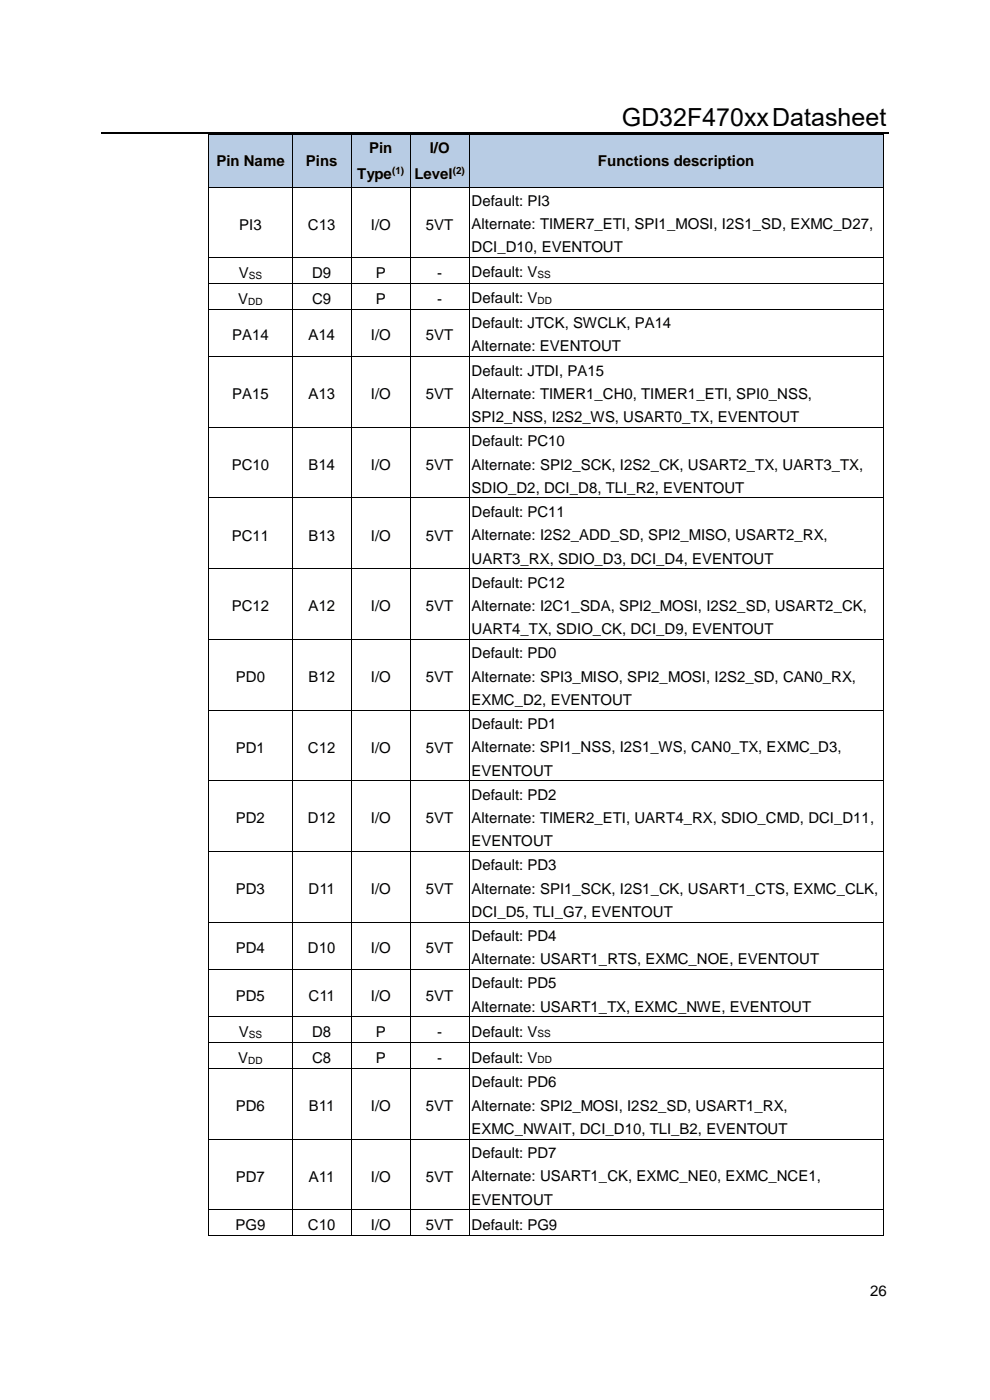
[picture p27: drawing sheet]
<svg xmlns="http://www.w3.org/2000/svg" width="210mm" height="297mm" viewBox="0 0 210 297" stroke-linecap="round" stroke-linejoin="round" font-family="sans-serif">
<defs><g id="words">
<text font-size="5.3" x="131.9" y="26.7">GD32F470xxDatasheet</text>
<g font-size="3.2">
<text x="45.9" y="35.2">Pin Name</text>
<text x="64.9" y="35.2">Pins</text>
<text x="78.3" y="32.5">Pin</text>
<text x="91.2" y="32.5">I/O</text>
<text x="126.9" y="35.2">Functions description</text>
<text x="75.8" y="38">Type</text>
<text x="87.9" y="38">Level</text>
<text x="100.1" y="43.7">Default: PI3</text>
<text x="50.8" y="48.7">PI3</text>
<text x="65.3" y="48.7">C13</text>
<text x="78.7" y="48.7">I/O</text>
<text x="90.4" y="48.7">5VT</text>
<text x="100.1" y="48.6">Alternate: TIMER7_ETI, SPI1_MOSI, I2S1_SD, EXMC_D27,</text>
<text x="100.1" y="53.6">DCI_D10, EVENTOUT</text>
<text x="50.7" y="59">V</text>
<text x="66.2" y="59">D9</text>
<text x="79.7" y="59">P</text>
<text x="92.7" y="59">-</text>
<text x="100.1" y="58.9">Default: V</text>
<text x="50.6" y="64.4">V</text>
<text x="66.2" y="64.4">C9</text>
<text x="79.7" y="64.4">P</text>
<text x="92.7" y="64.4">-</text>
<text x="100.1" y="64.3">Default: V</text>
<text x="100.1" y="69.6">Default: JTCK, SWCLK, PA14</text>
<text x="49.3" y="72.2">PA14</text>
<text x="65.4" y="72.2">A14</text>
<text x="78.7" y="72.2">I/O</text>
<text x="90.4" y="72.2">5VT</text>
<text x="100.1" y="74.6">Alternate: EVENTOUT</text>
<text x="100.1" y="79.7">Default: JTDI, PA15</text>
<text x="49.3" y="84.7">PA15</text>
<text x="65.4" y="84.7">A13</text>
<text x="78.7" y="84.7">I/O</text>
<text x="90.4" y="84.7">5VT</text>
<text x="100.1" y="84.6">Alternate: TIMER1_CH0, TIMER1_ETI, SPI0_NSS,</text>
<text x="100.1" y="89.5">SPI2_NSS, I2S2_WS, USART0_TX, EVENTOUT</text>
<text x="100.1" y="94.7">Default: PC10</text>
<text x="49.2" y="99.8">PC10</text>
<text x="65.4" y="99.8">B14</text>
<text x="78.7" y="99.8">I/O</text>
<text x="90.4" y="99.8">5VT</text>
<text x="100.1" y="99.6">Alternate: SPI2_SCK, I2S2_CK, USART2_TX, UART3_TX,</text>
<text x="100.1" y="104.5">SDIO_D2, DCI_D8, TLI_R2, EVENTOUT</text>
<text x="100.1" y="109.7">Default: PC11</text>
<text x="49.2" y="114.7">PC11</text>
<text x="65.4" y="114.7">B13</text>
<text x="78.7" y="114.7">I/O</text>
<text x="90.4" y="114.7">5VT</text>
<text x="100.1" y="114.6">Alternate: I2S2_ADD_SD, SPI2_MISO, USART2_RX,</text>
<text x="100.1" y="119.6">UART3_RX, SDIO_D3, DCI_D4, EVENTOUT</text>
<text x="100.1" y="124.6">Default: PC12</text>
<text x="49.2" y="129.7">PC12</text>
<text x="65.4" y="129.7">A12</text>
<text x="78.7" y="129.7">I/O</text>
<text x="90.4" y="129.7">5VT</text>
<text x="100.1" y="129.6">Alternate: I2C1_SDA, SPI2_MOSI, I2S2_SD, USART2_CK,</text>
<text x="100.1" y="134.6">UART4_TX, SDIO_CK, DCI_D9, EVENTOUT</text>
<text x="100.1" y="139.7">Default: PD0</text>
<text x="50" y="144.7">PD0</text>
<text x="65.4" y="144.7">B12</text>
<text x="78.7" y="144.7">I/O</text>
<text x="90.4" y="144.7">5VT</text>
<text x="100.1" y="144.6">Alternate: SPI3_MISO, SPI2_MOSI, I2S2_SD, CAN0_RX,</text>
<text x="100.1" y="149.5">EXMC_D2, EVENTOUT</text>
<text x="100.1" y="154.7">Default: PD1</text>
<text x="50" y="159.7">PD1</text>
<text x="65.3" y="159.7">C12</text>
<text x="78.7" y="159.7">I/O</text>
<text x="90.4" y="159.7">5VT</text>
<text x="100.1" y="159.6">Alternate: SPI1_NSS, I2S1_WS, CAN0_TX, EXMC_D3,</text>
<text x="100.1" y="164.5">EVENTOUT</text>
<text x="100.1" y="169.7">Default: PD2</text>
<text x="50" y="174.7">PD2</text>
<text x="65.3" y="174.7">D12</text>
<text x="78.7" y="174.7">I/O</text>
<text x="90.4" y="174.7">5VT</text>
<text x="100.1" y="174.6">Alternate: TIMER2_ETI, UART4_RX, SDIO_CMD, DCI_D11,</text>
<text x="100.1" y="179.5">EVENTOUT</text>
<text x="100.1" y="184.6">Default: PD3</text>
<text x="50" y="189.7">PD3</text>
<text x="65.5" y="189.7">D11</text>
<text x="78.7" y="189.7">I/O</text>
<text x="90.4" y="189.7">5VT</text>
<text x="100.1" y="189.6">Alternate: SPI1_SCK, I2S1_CK, USART1_CTS, EXMC_CLK,</text>
<text x="100.1" y="194.5">DCI_D5, TLI_G7, EVENTOUT</text>
<text x="50" y="202.2">PD4</text>
<text x="65.3" y="202.2">D10</text>
<text x="78.7" y="202.2">I/O</text>
<text x="90.4" y="202.2">5VT</text>
<text x="100.1" y="199.6">Default: PD4</text>
<text x="100.1" y="204.6">Alternate: USART1_RTS, EXMC_NOE, EVENTOUT</text>
<text x="100.1" y="209.7">Default: PD5</text>
<text x="50" y="212.3">PD5</text>
<text x="65.5" y="212.3">C11</text>
<text x="78.7" y="212.3">I/O</text>
<text x="90.4" y="212.3">5VT</text>
<text x="100.1" y="214.6">Alternate: USART1_TX, EXMC_NWE, EVENTOUT</text>
<text x="50.7" y="220">V</text>
<text x="66.2" y="220">D8</text>
<text x="79.7" y="220">P</text>
<text x="92.7" y="220">-</text>
<text x="100.1" y="219.9">Default: V</text>
<text x="50.6" y="225.5">V</text>
<text x="66.2" y="225.5">C8</text>
<text x="79.7" y="225.5">P</text>
<text x="92.7" y="225.5">-</text>
<text x="100.1" y="225.4">Default: V</text>
<text x="100.1" y="230.7">Default: PD6</text>
<text x="50" y="235.7">PD6</text>
<text x="65.5" y="235.7">B11</text>
<text x="78.7" y="235.7">I/O</text>
<text x="90.4" y="235.7">5VT</text>
<text x="100.1" y="235.6">Alternate: SPI2_MOSI, I2S2_SD, USART1_RX,</text>
<text x="100.1" y="240.6">EXMC_NWAIT, DCI_D10, TLI_B2, EVENTOUT</text>
<text x="100.1" y="245.7">Default: PD7</text>
<text x="50" y="250.7">PD7</text>
<text x="65.5" y="250.7">A11</text>
<text x="78.7" y="250.7">I/O</text>
<text x="90.4" y="250.7">5VT</text>
<text x="100.1" y="250.6">Alternate: USART1_CK, EXMC_NE0, EXMC_NCE1,</text>
<text x="100.1" y="255.6">EVENTOUT</text>
<text x="50" y="261">PG9</text>
<text x="65.3" y="261">C10</text>
<text x="78.7" y="261">I/O</text>
<text x="90.4" y="261">5VT</text>
<text x="100.1" y="260.9">Default: PG9</text>
<text x="184.6" y="275">26</text>
</g>
<g font-size="2.1">
<text x="83.2" y="36.9">(1)</text>
<text x="96" y="36.9">(2)</text>
<text x="52.8" y="59.1">SS</text>
<text x="114" y="59">SS</text>
<text x="52.7" y="64.6">DD</text>
<text x="114" y="64.5">DD</text>
<text x="52.8" y="220.2">SS</text>
<text x="114" y="220.1">SS</text>
<text x="52.7" y="225.7">DD</text>
<text x="114" y="225.6">DD</text>
</g>
</g></defs>
<path d="M21.5 28.3h167.1" fill="none" stroke="#000" stroke-width=".25"/>
<g fill="#b8cce4">
<path d="M44.4 28.6h17.5v11h-17.5z" fill-rule="evenodd"/>
<path d="M44.8 31.3h16.7v5.5h-16.7z" fill-rule="evenodd"/>
<path d="M62.1 28.6h12.3v11h-12.3z" fill-rule="evenodd"/>
<path d="M62.5 31.3h11.5v5.5h-11.5z" fill-rule="evenodd"/>
<path d="M74.6 28.6h12.3v11h-12.3z" fill-rule="evenodd"/>
<path d="M75 28.6h11.5v5.5h-11.5z" fill-rule="evenodd"/>
<path d="M75 34.1h11.5v5.5h-11.5z" fill-rule="evenodd"/>
<path d="M87 28.6h12.5v11h-12.5z" fill-rule="evenodd"/>
<path d="M87.5 28.6h11.5v5.5h-11.5z" fill-rule="evenodd"/>
<path d="M87.5 34.1h11.5v5.5h-11.5z" fill-rule="evenodd"/>
<path d="M99.5 28.6h87.8v11h-87.8z" fill-rule="evenodd"/>
<path d="M100.1 31.3h86.8v5.5h-86.8z" fill-rule="evenodd"/>
</g>
<g fill="#000">
<path d="M44.2 28.4h.2v.2h-.2z" fill-rule="evenodd"/>
<path d="M44.2 28.4h.2v.2h-.2z" fill-rule="evenodd"/>
<path d="M44.2 39.6h.2v.2h-.2z" fill-rule="evenodd"/>
<path d="M61.9 28.4h.2v.2h-.2z" fill-rule="evenodd"/>
<path d="M61.9 39.6h.2v.2h-.2z" fill-rule="evenodd"/>
<path d="M74.4 28.4h.2v.2h-.2z" fill-rule="evenodd"/>
<path d="M74.4 39.6h.2v.2h-.2z" fill-rule="evenodd"/>
<path d="M87 28.4h.1v.2h-.1z" fill-rule="evenodd"/>
<path d="M87 39.6h.1v.2h-.1z" fill-rule="evenodd"/>
<path d="M99.5 28.4h.1v.2h-.1z" fill-rule="evenodd"/>
<path d="M99.5 39.6h.1v.2h-.1z" fill-rule="evenodd"/>
<path d="M187.3 28.4h.1v.2h-.1z" fill-rule="evenodd"/>
<path d="M187.3 28.4h.1v.2h-.1z" fill-rule="evenodd"/>
<path d="M187.3 39.6h.1v.2h-.1z" fill-rule="evenodd"/>
<path d="M44.2 54.6h.2v.1h-.2z" fill-rule="evenodd"/>
<path d="M61.9 54.6h.2v.1h-.2z" fill-rule="evenodd"/>
<path d="M74.4 54.6h.2v.1h-.2z" fill-rule="evenodd"/>
<path d="M87 54.6h.1v.1h-.1z" fill-rule="evenodd"/>
<path d="M99.5 54.6h.1v.1h-.1z" fill-rule="evenodd"/>
<path d="M187.3 54.6h.1v.1h-.1z" fill-rule="evenodd"/>
<path d="M44.2 60h.2v.2h-.2z" fill-rule="evenodd"/>
<path d="M44.2 65.5h.2v.2h-.2z" fill-rule="evenodd"/>
<path d="M44.2 75.6h.2v.1h-.2z" fill-rule="evenodd"/>
<path d="M61.9 60h.2v.2h-.2z" fill-rule="evenodd"/>
<path d="M61.9 65.5h.2v.2h-.2z" fill-rule="evenodd"/>
<path d="M61.9 75.6h.2v.1h-.2z" fill-rule="evenodd"/>
<path d="M74.4 60h.2v.2h-.2z" fill-rule="evenodd"/>
<path d="M74.4 65.5h.2v.2h-.2z" fill-rule="evenodd"/>
<path d="M74.4 75.6h.2v.1h-.2z" fill-rule="evenodd"/>
<path d="M87 60h.1v.2h-.1z" fill-rule="evenodd"/>
<path d="M87 65.5h.1v.2h-.1z" fill-rule="evenodd"/>
<path d="M87 75.6h.1v.1h-.1z" fill-rule="evenodd"/>
<path d="M99.5 60h.1v.2h-.1z" fill-rule="evenodd"/>
<path d="M99.5 65.5h.1v.2h-.1z" fill-rule="evenodd"/>
<path d="M99.5 75.6h.1v.1h-.1z" fill-rule="evenodd"/>
<path d="M187.3 60h.1v.2h-.1z" fill-rule="evenodd"/>
<path d="M187.3 65.5h.1v.2h-.1z" fill-rule="evenodd"/>
<path d="M187.3 75.6h.1v.1h-.1z" fill-rule="evenodd"/>
<path d="M44.2 90.6h.2v.1h-.2z" fill-rule="evenodd"/>
<path d="M61.9 90.6h.2v.1h-.2z" fill-rule="evenodd"/>
<path d="M74.4 90.6h.2v.1h-.2z" fill-rule="evenodd"/>
<path d="M87 90.6h.1v.1h-.1z" fill-rule="evenodd"/>
<path d="M99.5 90.6h.1v.1h-.1z" fill-rule="evenodd"/>
<path d="M187.3 90.6h.1v.1h-.1z" fill-rule="evenodd"/>
<path d="M44.2 105.6h.2v.1h-.2z" fill-rule="evenodd"/>
<path d="M61.9 105.6h.2v.1h-.2z" fill-rule="evenodd"/>
<path d="M74.4 105.6h.2v.1h-.2z" fill-rule="evenodd"/>
<path d="M87 105.6h.1v.1h-.1z" fill-rule="evenodd"/>
<path d="M99.5 105.6h.1v.1h-.1z" fill-rule="evenodd"/>
<path d="M187.3 105.6h.1v.1h-.1z" fill-rule="evenodd"/>
<path d="M44.2 120.5h.2v.2h-.2z" fill-rule="evenodd"/>
<path d="M44.2 135.5h.2v.2h-.2z" fill-rule="evenodd"/>
<path d="M61.9 120.5h.2v.2h-.2z" fill-rule="evenodd"/>
<path d="M61.9 135.5h.2v.2h-.2z" fill-rule="evenodd"/>
<path d="M74.4 120.5h.2v.2h-.2z" fill-rule="evenodd"/>
<path d="M74.4 135.5h.2v.2h-.2z" fill-rule="evenodd"/>
<path d="M87 120.5h.1v.2h-.1z" fill-rule="evenodd"/>
<path d="M87 135.5h.1v.2h-.1z" fill-rule="evenodd"/>
<path d="M99.5 120.5h.1v.2h-.1z" fill-rule="evenodd"/>
<path d="M99.5 135.5h.1v.2h-.1z" fill-rule="evenodd"/>
<path d="M187.3 120.5h.1v.2h-.1z" fill-rule="evenodd"/>
<path d="M187.3 135.5h.1v.2h-.1z" fill-rule="evenodd"/>
<path d="M44.2 150.6h.2v.1h-.2z" fill-rule="evenodd"/>
<path d="M61.9 150.6h.2v.1h-.2z" fill-rule="evenodd"/>
<path d="M74.4 150.6h.2v.1h-.2z" fill-rule="evenodd"/>
<path d="M87 150.6h.1v.1h-.1z" fill-rule="evenodd"/>
<path d="M99.5 150.6h.1v.1h-.1z" fill-rule="evenodd"/>
<path d="M187.3 150.6h.1v.1h-.1z" fill-rule="evenodd"/>
<path d="M44.2 165.5h.2v.2h-.2z" fill-rule="evenodd"/>
<path d="M61.9 165.5h.2v.2h-.2z" fill-rule="evenodd"/>
<path d="M74.4 165.5h.2v.2h-.2z" fill-rule="evenodd"/>
<path d="M87 165.5h.1v.2h-.1z" fill-rule="evenodd"/>
<path d="M99.5 165.5h.1v.2h-.1z" fill-rule="evenodd"/>
<path d="M187.3 165.5h.1v.2h-.1z" fill-rule="evenodd"/>
<path d="M44.2 180.5h.2v.2h-.2z" fill-rule="evenodd"/>
<path d="M44.2 195.5h.2v.2h-.2z" fill-rule="evenodd"/>
<path d="M61.9 180.5h.2v.2h-.2z" fill-rule="evenodd"/>
<path d="M61.9 195.5h.2v.2h-.2z" fill-rule="evenodd"/>
<path d="M74.4 180.5h.2v.2h-.2z" fill-rule="evenodd"/>
<path d="M74.4 195.5h.2v.2h-.2z" fill-rule="evenodd"/>
<path d="M87 180.5h.1v.2h-.1z" fill-rule="evenodd"/>
<path d="M87 195.5h.1v.2h-.1z" fill-rule="evenodd"/>
<path d="M99.5 180.5h.1v.2h-.1z" fill-rule="evenodd"/>
<path d="M99.5 195.5h.1v.2h-.1z" fill-rule="evenodd"/>
<path d="M187.3 180.5h.1v.2h-.1z" fill-rule="evenodd"/>
<path d="M187.3 195.5h.1v.2h-.1z" fill-rule="evenodd"/>
<path d="M44.2 205.6h.2v.2h-.2z" fill-rule="evenodd"/>
<path d="M44.2 215.6h.2v.2h-.2z" fill-rule="evenodd"/>
<path d="M61.9 205.6h.2v.2h-.2z" fill-rule="evenodd"/>
<path d="M61.9 215.6h.2v.2h-.2z" fill-rule="evenodd"/>
<path d="M74.4 205.6h.2v.2h-.2z" fill-rule="evenodd"/>
<path d="M74.4 215.6h.2v.2h-.2z" fill-rule="evenodd"/>
<path d="M87 205.6h.1v.2h-.1z" fill-rule="evenodd"/>
<path d="M87 215.6h.1v.2h-.1z" fill-rule="evenodd"/>
<path d="M99.5 205.6h.1v.2h-.1z" fill-rule="evenodd"/>
<path d="M99.5 215.6h.1v.2h-.1z" fill-rule="evenodd"/>
<path d="M187.3 205.6h.1v.2h-.1z" fill-rule="evenodd"/>
<path d="M187.3 215.6h.1v.2h-.1z" fill-rule="evenodd"/>
<path d="M44.2 221.1h.2v.2h-.2z" fill-rule="evenodd"/>
<path d="M44.2 226.6h.2v.1h-.2z" fill-rule="evenodd"/>
<path d="M61.9 221.1h.2v.2h-.2z" fill-rule="evenodd"/>
<path d="M61.9 226.6h.2v.1h-.2z" fill-rule="evenodd"/>
<path d="M74.4 221.1h.2v.2h-.2z" fill-rule="evenodd"/>
<path d="M74.4 226.6h.2v.1h-.2z" fill-rule="evenodd"/>
<path d="M87 221.1h.1v.2h-.1z" fill-rule="evenodd"/>
<path d="M87 226.6h.1v.1h-.1z" fill-rule="evenodd"/>
<path d="M99.5 221.1h.1v.2h-.1z" fill-rule="evenodd"/>
<path d="M99.5 226.6h.1v.1h-.1z" fill-rule="evenodd"/>
<path d="M187.3 221.1h.1v.2h-.1z" fill-rule="evenodd"/>
<path d="M187.3 226.6h.1v.1h-.1z" fill-rule="evenodd"/>
<path d="M44.2 241.6h.2v.2h-.2z" fill-rule="evenodd"/>
<path d="M44.2 256.6h.2v.1h-.2z" fill-rule="evenodd"/>
<path d="M61.9 241.6h.2v.2h-.2z" fill-rule="evenodd"/>
<path d="M61.9 256.6h.2v.1h-.2z" fill-rule="evenodd"/>
<path d="M74.4 241.6h.2v.2h-.2z" fill-rule="evenodd"/>
<path d="M74.4 256.6h.2v.1h-.2z" fill-rule="evenodd"/>
<path d="M87 241.6h.1v.2h-.1z" fill-rule="evenodd"/>
<path d="M87 256.6h.1v.1h-.1z" fill-rule="evenodd"/>
<path d="M99.5 241.6h.1v.2h-.1z" fill-rule="evenodd"/>
<path d="M99.5 256.6h.1v.1h-.1z" fill-rule="evenodd"/>
<path d="M187.3 241.6h.1v.2h-.1z" fill-rule="evenodd"/>
<path d="M187.3 256.6h.1v.1h-.1z" fill-rule="evenodd"/>
<path d="M44.2 262h.2v.2h-.2z" fill-rule="evenodd"/>
<path d="M44.2 262h.2v.2h-.2z" fill-rule="evenodd"/>
<path d="M61.9 262h.2v.2h-.2z" fill-rule="evenodd"/>
<path d="M74.4 262h.2v.2h-.2z" fill-rule="evenodd"/>
<path d="M87 262h.1v.2h-.1z" fill-rule="evenodd"/>
<path d="M99.5 262h.1v.2h-.1z" fill-rule="evenodd"/>
<path d="M187.3 262h.1v.2h-.1z" fill-rule="evenodd"/>
<path d="M187.3 262h.1v.2h-.1z" fill-rule="evenodd"/>
</g>
<g fill="none" stroke="#000" stroke-width=".21">
<path d="M44.3 28.6v11M44.3 39.8v14.8M44.4 28.5h17.5M44.4 39.7h17.5M62 28.6v11M62 39.8v14.8M62.1 28.5h12.3M62.1 39.7h12.3M74.5 28.6v11M74.5 39.8v14.8M74.6 28.5h12.4M74.6 39.7h12.4"/>
<path d="M87.1 28.6v11M87.1 39.8v14.8M87.1 28.5h12.4M87.1 39.7h12.4M99.5 28.6v11M99.5 39.8v14.8M99.6 28.5h87.7M99.6 39.7h87.7M187.4 28.6v11M187.4 39.8v14.8M44.3 54.7v5.3M44.4 54.7h17.5"/>
<path d="M62 54.7v5.3M62.1 54.7h12.3M74.5 54.7v5.3M74.6 54.7h12.4M87.1 54.7v5.3M87.1 54.7h12.4M99.5 54.7v5.3M99.6 54.7h87.7M187.4 54.7v5.3M44.3 60.2v5.3M44.3 65.7v9.9M44.3 75.7v14.9"/>
<path d="M44.4 60.1h17.5M44.4 65.6h17.5M44.4 75.7h17.5M62 60.2v5.3M62 65.7v9.9M62 75.7v14.9M62.1 60.1h12.3M62.1 65.6h12.3M62.1 75.7h12.3M74.5 60.2v5.3M74.5 65.7v9.9M74.5 75.7v14.9"/>
<path d="M74.6 60.1h12.4M74.6 65.6h12.4M74.6 75.7h12.4M87.1 60.2v5.3M87.1 65.7v9.9M87.1 75.7v14.9M87.1 60.1h12.4M87.1 65.6h12.4M87.1 75.7h12.4M99.5 60.2v5.3M99.5 65.7v9.9M99.5 75.7v14.9"/>
<path d="M99.6 60.1h87.7M99.6 65.6h87.7M99.6 75.7h87.7M187.4 60.2v5.3M187.4 65.7v9.9M187.4 75.7v14.9M44.3 90.7v14.9M44.4 90.6h17.5M62 90.7v14.9M62.1 90.6h12.3M74.5 90.7v14.9M74.6 90.6h12.4"/>
<path d="M87.1 90.7v14.9M87.1 90.6h12.4M99.5 90.7v14.9M99.6 90.6h87.7M187.4 90.7v14.9M44.3 105.7v14.8M44.4 105.6h17.5M62 105.7v14.8M62.1 105.6h12.3M74.5 105.7v14.8M74.6 105.6h12.4M87.1 105.7v14.8"/>
<path d="M87.1 105.6h12.4M99.5 105.7v14.8M99.6 105.6h87.7M187.4 105.7v14.8M44.3 120.7v14.8M44.3 135.7v14.9M44.4 120.6h17.5M44.4 135.6h17.5M62 120.7v14.8M62 135.7v14.9M62.1 120.6h12.3M62.1 135.6h12.3"/>
<path d="M74.5 120.7v14.8M74.5 135.7v14.9M74.6 120.6h12.4M74.6 135.6h12.4M87.1 120.7v14.8M87.1 135.7v14.9M87.1 120.6h12.4M87.1 135.6h12.4M99.5 120.7v14.8M99.5 135.7v14.9M99.6 120.6h87.7M99.6 135.6h87.7"/>
<path d="M187.4 120.7v14.8M187.4 135.7v14.9M44.3 150.7v14.8M44.4 150.6h17.5M62 150.7v14.8M62.1 150.6h12.3M74.5 150.7v14.8M74.6 150.6h12.4M87.1 150.7v14.8M87.1 150.6h12.4M99.5 150.7v14.8M99.6 150.6h87.7"/>
<path d="M187.4 150.7v14.8M44.3 165.7v14.8M44.4 165.6h17.5M62 165.7v14.8M62.1 165.6h12.3M74.5 165.7v14.8M74.6 165.6h12.4M87.1 165.7v14.8M87.1 165.6h12.4M99.5 165.7v14.8M99.6 165.6h87.7M187.4 165.7v14.8"/>
<path d="M44.3 180.7v14.8M44.3 195.7v9.9M44.4 180.6h17.5M44.4 195.6h17.5M62 180.7v14.8M62 195.7v9.9M62.1 180.6h12.3M62.1 195.6h12.3M74.5 180.7v14.8M74.5 195.7v9.9M74.6 180.6h12.4M74.6 195.6h12.4"/>
<path d="M87.1 180.7v14.8M87.1 195.7v9.9M87.1 180.6h12.4M87.1 195.6h12.4M99.5 180.7v14.8M99.5 195.7v9.9M99.6 180.6h87.7M99.6 195.6h87.7M187.4 180.7v14.8M187.4 195.7v9.9M44.3 205.8v9.8M44.3 215.8v5.3"/>
<path d="M44.4 205.7h17.5M44.4 215.7h17.5M62 205.8v9.8M62 215.8v5.3M62.1 205.7h12.3M62.1 215.7h12.3M74.5 205.8v9.8M74.5 215.8v5.3M74.6 205.7h12.4M74.6 215.7h12.4M87.1 205.8v9.8M87.1 215.8v5.3"/>
<path d="M87.1 205.7h12.4M87.1 215.7h12.4M99.5 205.8v9.8M99.5 215.8v5.3M99.6 205.7h87.7M99.6 215.7h87.7M187.4 205.8v9.8M187.4 215.8v5.3M44.3 221.3v5.3M44.3 226.7v14.9M44.4 221.2h17.5M44.4 226.6h17.5"/>
<path d="M62 221.3v5.3M62 226.7v14.9M62.1 221.2h12.3M62.1 226.6h12.3M74.5 221.3v5.3M74.5 226.7v14.9M74.6 221.2h12.4M74.6 226.6h12.4M87.1 221.3v5.3M87.1 226.7v14.9M87.1 221.2h12.4M87.1 226.6h12.4"/>
<path d="M99.5 221.3v5.3M99.5 226.7v14.9M99.6 221.2h87.7M99.6 226.6h87.7M187.4 221.3v5.3M187.4 226.7v14.9M44.3 241.8v14.8M44.3 256.7v5.3M44.4 241.7h17.5M44.4 256.7h17.5M62 241.8v14.8M62 256.7v5.3"/>
<path d="M62.1 241.7h12.3M62.1 256.7h12.3M74.5 241.8v14.8M74.5 256.7v5.3M74.6 241.7h12.4M74.6 256.7h12.4M87.1 241.8v14.8M87.1 256.7v5.3M87.1 241.7h12.4M87.1 256.7h12.4M99.5 241.8v14.8M99.5 256.7v5.3"/>
<path d="M99.6 241.7h87.7M99.6 256.7h87.7M187.4 241.8v14.8M187.4 256.7v5.3M44.4 262.1h17.5M62.1 262.1h12.3M74.6 262.1h12.4M87.1 262.1h12.4M99.6 262.1h87.7"/>
</g>
<use href="#words"/>
</svg>
